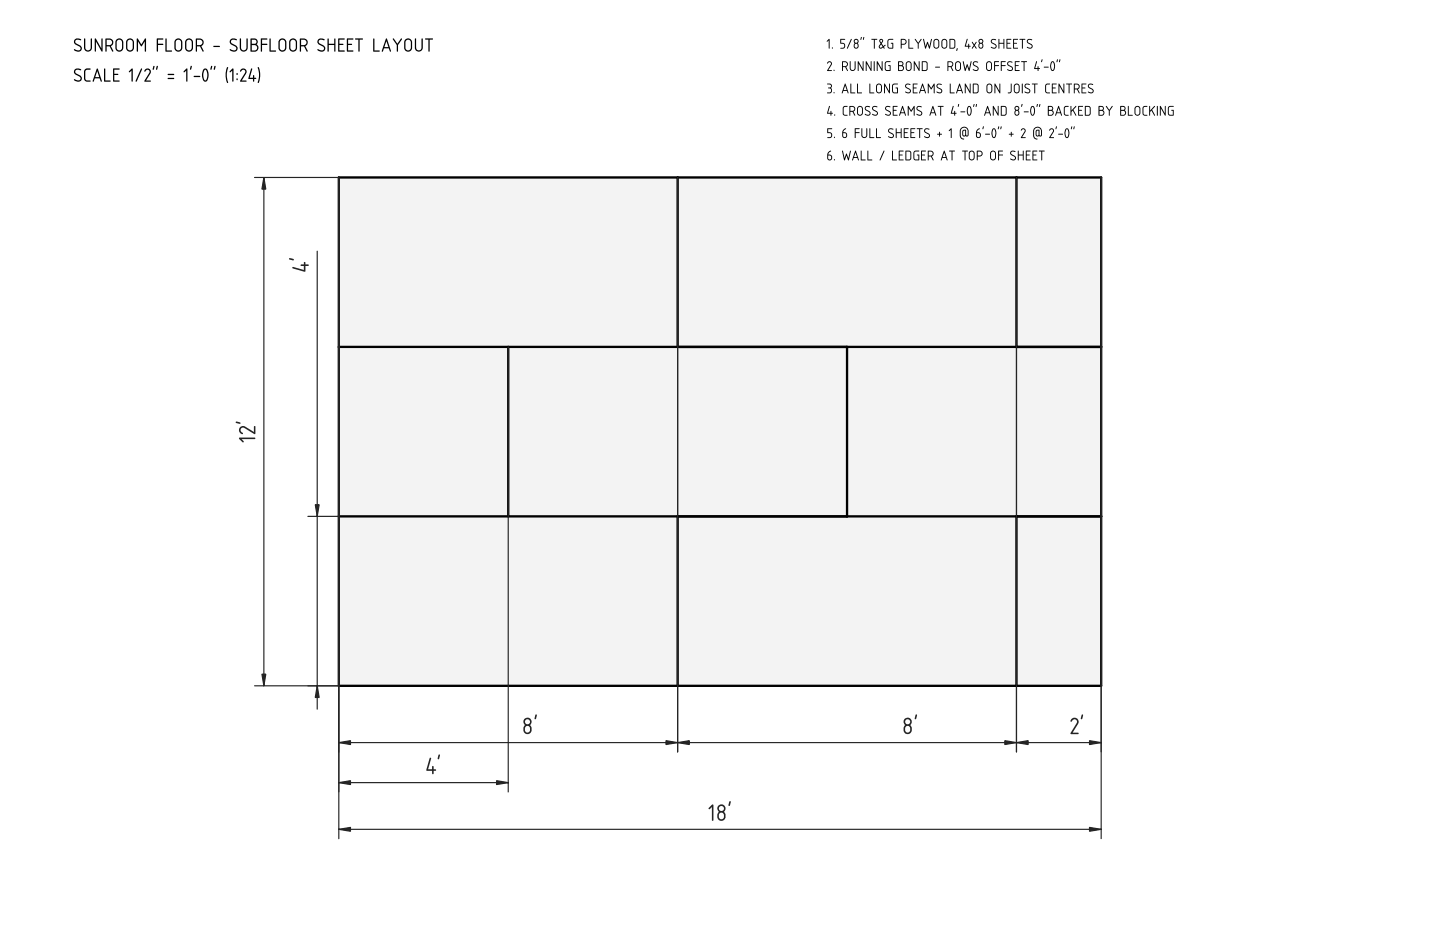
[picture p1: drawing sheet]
<svg xmlns="http://www.w3.org/2000/svg" width="432mm" height="279mm" viewBox="0 0 432 279" stroke-linecap="round" stroke-linejoin="round" font-family="sans-serif">
<g fill="#f1f3f5">
<path d="M101.6 53.2h228.6v152.4h-228.6z" fill-rule="evenodd"/>
<path d="M203.2 53.2h101.6v50.8h-101.6z" fill-rule="evenodd"/>
<path d="M203.2 154.8h101.6v50.8h-101.6z" fill-rule="evenodd"/>
<path d="M152.4 104h101.6v50.8h-101.6z" fill-rule="evenodd"/>
<path d="M101.6 53.2h101.6v50.8h-101.6z" fill-rule="evenodd"/>
<path d="M101.6 154.8h101.6v50.8h-101.6z" fill-rule="evenodd"/>
<path d="M254 104h76.2v50.8h-76.2z" fill-rule="evenodd"/>
<path d="M101.6 104h50.8v50.8h-50.8z" fill-rule="evenodd"/>
<path d="M304.8 53.2h25.4v50.8h-25.4z" fill-rule="evenodd"/>
<path d="M304.8 154.8h25.4v50.8h-25.4z" fill-rule="evenodd"/>
</g>
<path d="M101.6 53.2h228.6v152.4h-228.6zM203.2 53.2v50.8M304.8 53.2v50.8M101.6 104h228.6M152.4 104v50.8M254 104v50.8M101.6 154.8h228.6M203.2 154.8v50.8M304.8 154.8v50.8" fill="none" stroke="#000" stroke-width=".7"/>
<path d="M157.7 217.8l-.3 1.1a.76 .76 0 0 0 .8 .7 .76 .76 0 0 0 .7-.7 .86 .86 0 0 0-.1-1 .86 .86 0 0 0-1-.2zM157.4 216.4a.76 .76 0 0 0 1.5 0 .76 .76 0 0 0-1.5 0zM157.2 215.6a1.25 1.25 0 0 1 1.9-.1 1.25 1.25 0 0 1-.2 1.9 1.44 1.44 0 0 1 .4 1.9 1.44 1.44 0 0 1-1.9 .5 1.77 1.77 0 0 1 0-2.4l-.4-.8zM160.6 214.2l.4 .2-.5 1.2-.2-.2z" fill="#212529"/>
<path d="M101.6 53.2v172.2M203.2 53.2v172.2M101.6 222.6h101.6" fill="none" stroke="#212529" stroke-width=".35"/>
<g fill="#212529" stroke="#212529" stroke-width=".35">
<path d="M199.7 222l3.5 .6-3.5 .6z"/>
<path d="M101.6 222.6l3.5-.6v1.2z"/>
</g>
<path d="M271.7 217.8l-.3 1.1a.76 .76 0 0 0 .8 .7 .76 .76 0 0 0 .7-.7 .86 .86 0 0 0-.1-1 .86 .86 0 0 0-1-.2zM271.4 216.4a.76 .76 0 0 0 1.5 0 .76 .76 0 0 0-1.5 0zM271.2 215.6a1.25 1.25 0 0 1 1.9-.1 1.25 1.25 0 0 1-.2 1.9 1.44 1.44 0 0 1 .4 1.9 1.44 1.44 0 0 1-1.9 .5 1.77 1.77 0 0 1 0-2.4l-.4-.8zM274.6 214.2l.4 .2-.5 1.2-.2-.2z" fill="#212529"/>
<path d="M203.2 53.2v172.2M304.8 53.2v172.2M203.2 222.6h101.6" fill="none" stroke="#212529" stroke-width=".35"/>
<g fill="#212529" stroke="#212529" stroke-width=".35">
<path d="M301.3 222l3.5 .6-3.5 .6z"/>
<path d="M203.2 222.6l3.5-.6v1.2z"/>
</g>
<path d="M321.3 215.5a1.23 1.23 0 0 1 1.7-.1 1.23 1.23 0 0 1 .2 1.7l-1.6 2.5h1.6l.2 .4-2.3 .1-.1-.4 1.8-2.8a.8 .8 0 0 0-.4-1.3 .8 .8 0 0 0-1 .7l-.4-.2zM324.4 214.2l.4 .2-.5 1.2-.2-.2z" fill="#212529"/>
<path d="M304.8 53.2v172.2M330.2 53.2v172.2M304.8 222.6h25.4" fill="none" stroke="#212529" stroke-width=".35"/>
<g fill="#212529" stroke="#212529" stroke-width=".35">
<path d="M326.7 222l3.5 .6-3.5 .6z"/>
<path d="M304.8 222.6l3.5-.6v1.2z"/>
</g>
<path d="M128.9 227.2h.3l.1 .2-.9 3.2h1.2v-.9l.2-.1 .2 .2v.8h.7l.1 .3-.8 .2v.9l-.2 .1-.2-.3v-.7h-1.5l-.3-.2zM131.5 226.2l.4 .2-.4 1.2-.3-.2z" fill="#212529"/>
<path d="M101.6 53.2v184.2M152.4 104v133.4M101.6 234.6h50.8" fill="none" stroke="#212529" stroke-width=".35"/>
<g fill="#212529" stroke="#212529" stroke-width=".35">
<path d="M148.9 234l3.5 .6-3.5 .6z"/>
<path d="M101.6 234.6l3.5-.6v1.2z"/>
</g>
<path d="M213.5 241.3l.3-.1 .1 .2v4.4l-.2 .3-.2-.3v-3.9l-.7 .7-.3-.2zM215.8 243.8l-.2 1.1a.76 .76 0 0 0 .8 .7 .76 .76 0 0 0 .7-.7 .86 .86 0 0 0-.2-1 .86 .86 0 0 0-.9-.2zM215.6 242.4a.76 .76 0 0 0 1.5 0 .76 .76 0 0 0-1.5 0zM215.3 241.6a1.25 1.25 0 0 1 1.9-.1 1.25 1.25 0 0 1-.1 1.9 1.44 1.44 0 0 1 .4 1.9 1.44 1.44 0 0 1-2 .5 1.77 1.77 0 0 1 .1-2.4l-.5-.8zM218.7 240.2l.4 .2-.4 1.2-.3-.2z" fill="#212529"/>
<path d="M101.6 53.2v198.2M330.2 53.2v198.2M101.6 248.6h228.6" fill="none" stroke="#212529" stroke-width=".35"/>
<g fill="#212529" stroke="#212529" stroke-width=".35">
<path d="M326.7 248l3.5 .6-3.5 .6z"/>
<path d="M101.6 248.6l3.5-.6v1.2z"/>
</g>
<path d="M87.7 80.1l3.4 .8v-1.2h-.9v-.3l.9-.1v-.7l.3-.1 .2 .8h.9l.1 .2-.3 .2h-.7v1.5l-.2 .3-3.6-1zM86.7 77.4l1.2 .2 .2 .4-1.2-.2z" fill="#212529"/>
<path d="M95.1 75.3v137.3M92.3 154.8h9.3M92.3 205.6h9.3" fill="none" stroke="#212529" stroke-width=".35"/>
<g fill="#212529" stroke="#212529" stroke-width=".35">
<path d="M94.5 151.3h1.2l-.6 3.5z"/>
<path d="M95.1 205.6l.6 3.5h-1.2z"/>
</g>
<path d="M71.7 131.3l4.6-.1 .3 .2-.3 .2h-3.9l.7 .7-.2 .3-1.1-1zM71.9 128.2l.7-.5 .7 .1 2.8 1.7v-1.5l.3-.3 .2 .3v2l-.4 .1-2.8-1.7a.8 .8 0 0 0-1.3 .3 .8 .8 0 0 0 .7 1.1l.1 .1a.65 .65 0 0 1-.8 .2 .65 .65 0 0 1-.3-.7l-.1-.8zM70.7 126.4l1.2 .2 .2 .4-1.2-.2z" fill="#212529"/>
<path d="M76.3 53.2h25.3M79.1 53.2v152.4M76.3 205.6h25.3" fill="none" stroke="#212529" stroke-width=".35"/>
<g fill="#212529" stroke="#212529" stroke-width=".35">
<path d="M79.1 53.2l.6 3.5h-1.2z"/>
<path d="M78.5 202.1h1.2l-.6 3.5z"/>
</g>
<g fill="#000">
<path d="M22.4 11.8a1.52 1.52 0 0 1 1.9 .1l-.2 .2a.79 .79 0 0 0-1.1-.2 .79 .79 0 0 0-.3 1l.3 .2a2.05 2.05 0 0 1 1.5 1.1 1.2 1.2 0 0 1-.9 1.3 1.2 1.2 0 0 1-1.4-.7l.2-.1a.91 .91 0 0 0 1.1 .4 .91 .91 0 0 0 .6-.8l-1.8-1.3-.1-.5zM25.2 11.6l.4 .1v2.6a.81 .81 0 0 0 .8 .8 .81 .81 0 0 0 .8-.8v-2.6l.2-.2 .2 .2v2.5a1.2 1.2 0 0 1-1.2 1.3 1.2 1.2 0 0 1-1.2-1.2zM28.4 11.6h.4l1.6 3v-2.9l.3-.1v3.8l-.3-.1-1.6-2.9v2.9l-.4 .1zM32 11.9v1.6a1.03 1.03 0 0 0 1.2 0 1.03 1.03 0 0 0 .3-1.2l-.5-.4zM31.6 11.6l1.2-.1a1.18 1.18 0 0 1 1.2 1 1.18 1.18 0 0 1-.7 1.3l.6 1.6-.3-.1-.7-1.4h-.9v1.4l-.4 .1zM35.2 12.1l-.2 .6v1.7a.81 .81 0 0 0 .8 .7 .81 .81 0 0 0 .8-.8v-1.6a.81 .81 0 0 0-.5-.7 .81 .81 0 0 0-.9 .1zM34.9 11.9a1.19 1.19 0 0 1 1.3-.3 1.19 1.19 0 0 1 .8 1.1v1.6a1.19 1.19 0 0 1-1.2 1.2 1.19 1.19 0 0 1-1.2-1.1v-2.1zM38.4 12.1l-.2 .6v1.7a.81 .81 0 0 0 .8 .7 .81 .81 0 0 0 .8-.8v-1.6a.81 .81 0 0 0-.5-.7 .81 .81 0 0 0-.9 .1zM38.1 11.9a1.19 1.19 0 0 1 1.3-.3 1.19 1.19 0 0 1 .8 1.1v1.6a1.19 1.19 0 0 1-1.2 1.2 1.19 1.19 0 0 1-1.2-1.1v-2.1zM41 11.6h.4l1 1.7 1-1.7h.4v3.8l-.4-.2v-2.8l-1 1.5-1-1.5v2.9l-.4 .1zM47 11.6l1.8-.1 .2 .2-.2 .2h-1.4v1.2h1.4l.2 .2-.2 .2h-1.4v1.8l-.2 .2-.2-.2zM49.6 11.6l.4 .1v3.4h1.4l.1 .4-1.9-.1zM52.9 12.1l-.2 .6v1.7a.81 .81 0 0 0 .8 .7 .81 .81 0 0 0 .8-.8v-1.6a.81 .81 0 0 0-.5-.7 .81 .81 0 0 0-.9 .1zM52.6 11.9a1.19 1.19 0 0 1 1.3-.3 1.19 1.19 0 0 1 .8 1.1v1.6a1.19 1.19 0 0 1-1.2 1.2 1.19 1.19 0 0 1-1.2-1.1v-2.1zM56.1 12.1l-.2 .6v1.7a.81 .81 0 0 0 .8 .7 .81 .81 0 0 0 .8-.8v-1.6a.81 .81 0 0 0-.5-.7 .81 .81 0 0 0-.9 .1zM55.8 11.9a1.19 1.19 0 0 1 1.3-.3 1.19 1.19 0 0 1 .8 1.1v1.6a1.19 1.19 0 0 1-1.2 1.2 1.19 1.19 0 0 1-1.2-1.1v-2.1zM59.1 11.9v1.6a1.03 1.03 0 0 0 1.2 0 1.03 1.03 0 0 0 .3-1.2l-.5-.4zM58.7 11.6l1.2-.1a1.18 1.18 0 0 1 1.2 1 1.18 1.18 0 0 1-.7 1.3l.6 1.6-.3-.1-.7-1.4h-.9v1.4l-.4 .1zM64 13.8l1.8-.1 .1 .2-.2 .2h-1.5zM69.1 11.8a1.52 1.52 0 0 1 1.9 .1l-.2 .2a.79 .79 0 0 0-1.1-.2 .79 .79 0 0 0-.3 1l.3 .2a2.05 2.05 0 0 1 1.5 1.1 1.2 1.2 0 0 1-.9 1.3 1.2 1.2 0 0 1-1.4-.7l.2-.1a.91 .91 0 0 0 1.1 .4 .91 .91 0 0 0 .6-.8l-1.8-1.3-.1-.5zM71.9 11.6l.4 .1v2.6a.81 .81 0 0 0 .8 .8 .81 .81 0 0 0 .8-.8v-2.6l.2-.2 .2 .2v2.5a1.2 1.2 0 0 1-1.2 1.3 1.2 1.2 0 0 1-1.2-1.2zM75.2 11.5h1a1.01 1.01 0 0 1 1 .6 1.01 1.01 0 0 1-.3 1.2 1.2 1.2 0 0 1 .6 1.3 1.2 1.2 0 0 1-1.1 .9l-1.3-.1zM75.5 13.5v1.6h.8a.8 .8 0 0 0 .8-.8 .8 .8 0 0 0-.8-.8zM75.5 11.9v1.2h.8a.6 .6 0 0 0 .6-.6 .6 .6 0 0 0-.6-.6zM78.2 11.6l1.8-.1 .2 .2-.2 .2h-1.4v1.2h1.4l.2 .2-.2 .2h-1.4v1.8l-.2 .2-.2-.2zM80.8 11.6l.4 .1v3.4h1.4l.1 .4-1.9-.1zM84.1 12.1l-.2 .6v1.7a.81 .81 0 0 0 .8 .7 .81 .81 0 0 0 .8-.8v-1.6a.81 .81 0 0 0-.5-.7 .81 .81 0 0 0-.9 .1zM83.8 11.9a1.19 1.19 0 0 1 1.3-.3 1.19 1.19 0 0 1 .8 1.1v1.6a1.19 1.19 0 0 1-1.2 1.2 1.19 1.19 0 0 1-1.2-1.1v-2.1zM87.3 12.1l-.2 .6v1.7a.81 .81 0 0 0 .8 .7 .81 .81 0 0 0 .8-.8v-1.6a.81 .81 0 0 0-.5-.7 .81 .81 0 0 0-.9 .1zM87 11.9a1.19 1.19 0 0 1 1.3-.3 1.19 1.19 0 0 1 .8 1.1v1.6a1.19 1.19 0 0 1-1.2 1.2 1.19 1.19 0 0 1-1.2-1.1v-2.1zM90.3 11.9v1.6a1.03 1.03 0 0 0 1.2 0 1.03 1.03 0 0 0 .3-1.2l-.5-.4zM89.9 11.6l1.2-.1a1.18 1.18 0 0 1 1.2 1 1.18 1.18 0 0 1-.7 1.3l.6 1.6-.3-.1-.7-1.4h-.9v1.4l-.4 .1zM95.4 11.8a1.52 1.52 0 0 1 1.9 .1l-.2 .2a.79 .79 0 0 0-1.1-.2 .79 .79 0 0 0-.3 1l.3 .2a2.05 2.05 0 0 1 1.5 1.1 1.2 1.2 0 0 1-.9 1.3 1.2 1.2 0 0 1-1.4-.7l.2-.1a.91 .91 0 0 0 1.1 .4 .91 .91 0 0 0 .6-.8l-1.8-1.3-.1-.5zM98.2 11.6l.4 .1v1.4h1.6v-1.4l.3-.1v3.8l-.3-.1v-1.8h-1.6v1.8l-.4 .1zM101.5 11.6h1.8l-.1 .3h-1.4v1.2h1l.2 .2-1.2 .2v1.6h1.4l.1 .3h-1.9zM104.1 11.6h1.8l-.1 .3h-1.4v1.2h1l.2 .2-1.2 .2v1.6h1.4l.1 .3h-1.9zM106.5 11.6l2.1-.1 .2 .2-.1 .2h-.9v3.4l-.1 .2-.2-.2v-3.4l-1-.1zM111.9 11.6l.4 .1v3.4h1.4l.1 .4-1.9-.1zM115.8 11.6l.3 .1 1.1 3.5-.1 .3-.5-1h-1.5l-.3 1-.3-.2zM115.9 12.3l-.6 1.8h1.2zM117.8 11.6h.3l1.1 1.5 1-1.5h.3v.2a3.6 3.6 0 0 0-1.2 3.6h-.3a3.6 3.6 0 0 0-1.2-3.7zM121.8 12.1l-.2 .6v1.7a.81 .81 0 0 0 .8 .7 .81 .81 0 0 0 .8-.8v-1.6a.81 .81 0 0 0-.5-.7 .81 .81 0 0 0-.9 .1zM121.5 11.9a1.19 1.19 0 0 1 1.3-.3 1.19 1.19 0 0 1 .8 1.1v1.6a1.19 1.19 0 0 1-1.2 1.2 1.19 1.19 0 0 1-1.2-1.1v-2.1zM124.4 11.6l.4 .1v2.6a.81 .81 0 0 0 .8 .8 .81 .81 0 0 0 .8-.8v-2.6l.2-.2 .2 .2v2.5a1.2 1.2 0 0 1-1.2 1.3 1.2 1.2 0 0 1-1.2-1.2zM127.5 11.6l2.1-.1 .2 .2-.1 .2h-.9v3.4l-.1 .2-.2-.2v-3.4l-1-.1z"/>
<path d="M248.2 18.6a.74 .74 0 0 1 1-.1 .74 .74 0 0 1 .1 1l-.9 1.5h.9l.1 .3h-1.4l1.1-1.9a.51 .51 0 0 0-.3-.8 .51 .51 0 0 0-.7 .5l-.1-.2zM250 20.9h.2v.4l-.2-.1zM252.8 18.6v1.2a.74 .74 0 0 0 .9-.1 .74 .74 0 0 0 .1-.9zM252.5 18.4h.9a.88 .88 0 0 1 .8 .7 .88 .88 0 0 1-.5 .9l.5 1.3-.2-.1-.6-1.1h-.6v1l-.3 .2zM254.8 18.4l.3 .1v1.9a.6 .6 0 0 0 .6 .6 .6 .6 0 0 0 .6-.6l.1-2.1 .2 2.1a.89 .89 0 0 1-.9 .9 .89 .89 0 0 1-.9-.9zM257.2 18.4h.3l1.2 2.2v-2.1l.2-.1v2.8h-.2l-1.2-2.2v2.1l-.3 .1zM259.6 18.4h.3l1.2 2.2v-2.1l.2-.1v2.8h-.2l-1.2-2.2v2.1l-.3 .1zM262 18.4l.3 .1-.2 2.8zM262.9 18.4h.3l1.2 2.2v-2.1l.2-.1v2.8h-.2l-1.2-2.2v2.1l-.3 .1zM265.5 18.5l1.5-.1-.1 .2-1 .1-.3 .4v1.4l.2 .5h1v-1.2l-.5-.1 .7-.1v1.6l-1.2 .1-.4-.4-.1-1.9zM269.3 18.4h.8a.75 .75 0 0 1 .8 .4 .75 .75 0 0 1-.3 .9 .89 .89 0 0 1 .5 .9 .89 .89 0 0 1-.8 .7h-1zM269.6 19.8v1.2h.6a.59 .59 0 0 0 .6-.6 .59 .59 0 0 0-.6-.6zM269.6 18.6v.9h.6a.45 .45 0 0 0 .4-.4 .45 .45 0 0 0-.4-.5zM272.1 18.8l-.2 1.7a.6 .6 0 0 0 .6 .5 .6 .6 0 0 0 .6-.6v-1.2a.6 .6 0 0 0-.4-.5 .6 .6 0 0 0-.6 .1zM271.8 18.6a.88 .88 0 0 1 1-.2 .88 .88 0 0 1 .6 .8v1.2a.88 .88 0 0 1-.9 .9 .88 .88 0 0 1-.9-.8v-1.5zM274 18.4h.3l1.2 2.2v-2.1l.2-.1v2.8h-.2l-1.2-2.2v2.1l-.3 .1zM276.7 18.6v2.4h.9l.3-.5-.1-1.6-.2-.2zM276.4 18.4h1.2l.5 .5v1.9l-.4 .5h-1.3zM280.4 20l1.5 .1-1.4 .2zM284.4 18.6v1.2a.74 .74 0 0 0 .9-.1 .74 .74 0 0 0 .1-.9zM284.1 18.4h.9a.88 .88 0 0 1 .8 .7 .88 .88 0 0 1-.5 .9l.5 1.3-.2-.1-.6-1.1h-.6v1l-.3 .2zM286.9 18.8l-.2 1.7a.6 .6 0 0 0 .6 .5 .6 .6 0 0 0 .6-.6v-1.2a.6 .6 0 0 0-.4-.5 .6 .6 0 0 0-.6 .1zM286.6 18.6a.88 .88 0 0 1 1-.2 .88 .88 0 0 1 .6 .8v1.2a.88 .88 0 0 1-.9 .9 .88 .88 0 0 1-.9-.8v-1.5zM288.7 18.4l.3 .1 .5 2.1 .5-1.4 .6 1.4 .5-2.1 .2-.1-.6 2.9-.2-.1-.5-1.4-.4 1.4-.3 .1zM291.9 18.6a.94 .94 0 0 1 1.4 .1l-.2 .1a.59 .59 0 0 0-.8-.2 .59 .59 0 0 0-.2 .8l.9 .5a.83 .83 0 0 1 0 1.3 .83 .83 0 0 1-1.3-.4l.2-.1a.62 .62 0 0 0 .8 .4 .62 .62 0 0 0 .3-.9l-1.1-.6-.2-.5zM296.2 18.8l-.2 1.7a.6 .6 0 0 0 .6 .5 .6 .6 0 0 0 .6-.6v-1.2a.6 .6 0 0 0-.4-.5 .6 .6 0 0 0-.6 .1zM295.9 18.6a.88 .88 0 0 1 1-.2 .88 .88 0 0 1 .6 .8v1.2a.88 .88 0 0 1-.9 .9 .88 .88 0 0 1-.9-.8v-1.5zM298.1 18.4l1.5 .1-1.2 .1v.9l1.2 .2-1.2 .1-.2 1.5zM300.1 18.4l1.5 .1-1.2 .1v.9l1.2 .2-1.2 .1-.2 1.5zM302.2 18.6a.94 .94 0 0 1 1.4 .1l-.2 .1a.59 .59 0 0 0-.8-.2 .59 .59 0 0 0-.2 .8l.9 .5a.83 .83 0 0 1 0 1.3 .83 .83 0 0 1-1.3-.4l.2-.1a.62 .62 0 0 0 .8 .4 .62 .62 0 0 0 .3-.9l-1.1-.6-.2-.5zM304.3 18.4h1.4l-.1 .2h-1v.9l.9 .2-.9 .1v1.2h1l.1 .3h-1.4zM306.2 18.4l1.8 .1-.8 .1-.1 2.7-.2-2.7h-.7zM310.7 18.4l.3 .1-.6 1.9h.7l.2-.6 .1 .6 .5 .2-.5 .1-.1 .6-.2-.6-1-.1zM312.4 17.8l.2 .1-.3 .7zM313 20l1.5 .1-1.4 .2zM315.5 18.7l-.3 1.1a.98 .98 0 0 0 .6 1.2l.3-1.2a.95 .95 0 0 0-.6-1.1zM315.3 18.5a.77 .77 0 0 1 .9 .1 .77 .77 0 0 1 .2 .9v.3a1.17 1.17 0 0 1-.9 1.5l-.4-.5-.2-.8zM317.7 17.8l.3 .1-.3 .8-.2-.2zM317 17.8l.2 .1-.3 .8-.1-.2z"/>
<path d="M248.5 11.7l.3 .1-.2 2.8-.1-2.5-.4 .4-.2-.1zM249.5 14.2h.2v.4l-.2-.1zM252 11.7l1.4 .1-1.2 .1v.9a.92 .92 0 0 1 1.2 .7 .92 .92 0 0 1-.7 1.1l-.7-.1 .7-.2a.61 .61 0 0 0 .5-.6 .61 .61 0 0 0-.6-.6h-.6zM255.2 11.7l.2 .2-1.2 2.6-.2 .1zM256.2 13.7a.56 .56 0 0 0 1.1 0 .56 .56 0 0 0-1.1 0zM256.3 12.4a.46 .46 0 0 0 .9 0 .46 .46 0 0 0-.9 0zM256.3 11.8a.74 .74 0 0 1 1 .1 .74 .74 0 0 1-.1 1.1 .87 .87 0 0 1 .2 1.3 .87 .87 0 0 1-1.3 0 .87 .87 0 0 1 .2-1.3l-.3-.7zM258.9 11.1l.3 .1-.3 .8-.2-.2zM258.2 11.1l.2 .1-.3 .8-.1-.2zM261.3 11.7l1.8 .1-.8 .1-.1 2.7-.2-2.7h-.7zM264.2 13.3l-.4 .6 .1 .4 .7-.3zM264 12l.2 .8 .3-.4a.3 .3 0 0 0-.1-.4 .3 .3 0 0 0-.4 0zM263.9 11.8a.59 .59 0 0 1 .7 0 .59 .59 0 0 1 .2 .7l-.4 .5 .5 .8 .5-.4 .2 .2-.6 .4 .2 .6-.4-.4-.4 .3a.59 .59 0 0 1-.7-.1 .59 .59 0 0 1-.1-.8l.5-.6-.4-.6zM266.3 11.8l1.5-.1-.1 .2-1 .1-.3 .4v1.4l.2 .5h1v-1.2l-.5-.1 .7-.1v1.6l-1.2 .1-.4-.4-.1-1.9zM270.4 11.9v1.2h.6a.6 .6 0 0 0 .6-.6 .6 .6 0 0 0-.7-.6zM270.1 11.7h.9a.88 .88 0 0 1 .9 .8 .88 .88 0 0 1-.9 .9h-.6v1l-.3 .1zM272.4 11.7l.3 .1v2.5h1l.1 .3h-1.4zM274.3 11.7l1 1.1 .8-1.1 .3 .1a2.63 2.63 0 0 0-1 2.8h-.2a2.7 2.7 0 0 0-.9-2.8zM276.8 11.7l.3 .1 .5 2.1 .5-1.4 .6 1.4 .5-2.1 .2-.1-.6 2.9-.2-.1-.5-1.4-.4 1.4-.3 .1zM280.4 12.1l-.2 1.7a.6 .6 0 0 0 .6 .5 .6 .6 0 0 0 .6-.6v-1.2a.6 .6 0 0 0-.4-.5 .6 .6 0 0 0-.6 .1zM280.1 11.9a.88 .88 0 0 1 1-.2 .88 .88 0 0 1 .6 .8v1.2a.88 .88 0 0 1-.9 .9 .88 .88 0 0 1-.9-.8v-1.5zM282.8 12.1l-.2 1.7a.6 .6 0 0 0 .6 .5 .6 .6 0 0 0 .6-.6v-1.2a.6 .6 0 0 0-.4-.5 .6 .6 0 0 0-.6 .1zM282.5 11.9a.88 .88 0 0 1 1-.2 .88 .88 0 0 1 .6 .8v1.2a.88 .88 0 0 1-.9 .9 .88 .88 0 0 1-.9-.8v-1.5zM285 11.9v2.4h.9l.3-.5-.1-1.6-.2-.2zM284.7 11.7h1.2l.5 .5v1.9l-.4 .5h-1.3zM286.9 14.4l.3 .1-.3 .8zM289.9 11.7l.3 .1-.6 1.9h.7l.2-.6 .1 .6 .5 .2-.5 .1-.1 .6-.2-.6-1-.1zM291.4 12.6l.7 .7 .7-.7-.5 1 .5 1-.7-.8-.7 .8 .6-1zM293.6 13.7a.56 .56 0 0 0 1.1 0 .56 .56 0 0 0-1.1 0zM293.7 12.4a.46 .46 0 0 0 .9 0 .46 .46 0 0 0-.9 0zM293.7 11.8a.74 .74 0 0 1 1 .1 .74 .74 0 0 1-.1 1.1 .87 .87 0 0 1 .2 1.3 .87 .87 0 0 1-1.3 0 .87 .87 0 0 1 .2-1.3l-.3-.7zM297.3 11.9a.94 .94 0 0 1 1.4 .1l-.2 .1a.59 .59 0 0 0-.8-.2 .59 .59 0 0 0-.2 .8l.9 .5a.83 .83 0 0 1 0 1.3 .83 .83 0 0 1-1.3-.4l.2-.1a.62 .62 0 0 0 .8 .4 .62 .62 0 0 0 .3-.9l-1.1-.6-.2-.5zM299.4 11.7l.3 .1v1h1.2v-1l.2-.1v2.9l-.2-.2v-1.3h-1.2v1.3l-.3 .2zM301.8 11.7h1.4l-.1 .2h-1v.9l.9 .2-.9 .1v1.2h1l.1 .3h-1.4zM303.8 11.7h1.4l-.1 .2h-1v.9l.9 .2-.9 .1v1.2h1l.1 .3h-1.4zM305.7 11.7l1.8 .1-.8 .1-.1 2.7-.2-2.7h-.7zM308.1 11.9a.94 .94 0 0 1 1.4 .1l-.2 .1a.59 .59 0 0 0-.8-.2 .59 .59 0 0 0-.2 .8l.9 .5a.83 .83 0 0 1 0 1.3 .83 .83 0 0 1-1.3-.4l.2-.1a.62 .62 0 0 0 .8 .4 .62 .62 0 0 0 .3-.9l-1.1-.6-.2-.5z"/>
<path d="M22.4 20.8a1.52 1.52 0 0 1 1.9 .1l-.2 .2a.79 .79 0 0 0-1.1-.2 .79 .79 0 0 0-.3 1l.3 .2a2.05 2.05 0 0 1 1.5 1.1 1.2 1.2 0 0 1-.9 1.3 1.2 1.2 0 0 1-1.4-.7l.2-.1a.91 .91 0 0 0 1.1 .4 .91 .91 0 0 0 .6-.8l-1.8-1.3-.1-.5zM25.5 20.8a1.58 1.58 0 0 1 1.7-.1l-.2 .2-1.1 .1-.3 .5 .1 2.3 .4 .3 1 .1-.1 .3h-1.1l-.6-.5-.1-2.5zM29.1 20.6l.3 .1 1.1 3.5-.1 .3-.5-1h-1.5l-.3 1-.3-.2zM29.2 21.3l-.6 1.8h1.2zM31.2 20.6l.4 .1v3.4h1.4l.1 .4-1.9-.1zM34 20.6h1.8l-.1 .3h-1.4v1.2h1l.2 .2-1.2 .2v1.6h1.4l.1 .3h-1.9zM39.4 20.6l.4 .1v3.6l-.2 .2-.2-.2v-3.1l-.5 .5-.3-.2zM42.3 20.6h.3v.2l-1.6 3.5-.3 .2zM43.6 20.8a.99 .99 0 0 1 1.3-.1 .99 .99 0 0 1 .2 1.4l-1.3 2h1.3l.1 .4h-1.9l1.4-2.6a.69 .69 0 0 0-.3-1 .69 .69 0 0 0-.9 .6l-.2-.2zM47 19.8l.3 .1-.3 1-.2-.2zM46 19.8l.4 .1-.4 1-.2-.1zM50.3 23.4l1.7-.1 .2 .2-.1 .2h-1.6zM50.3 22.2l1.7-.1 .2 .2-.1 .2h-1.6zM55.8 20.6l.4 .1v3.6l-.2 .2-.2-.2v-3.1l-.5 .5-.3-.2zM57.2 19.8l.3 .1-.3 1-.2-.2zM58.1 22.8l1.8-.1 .1 .2-.2 .2h-1.5zM61.4 20.9a2.66 2.66 0 0 0 .2 3.2 2.42 2.42 0 0 0 0-3.2zM61.1 20.7a.91 .91 0 0 1 1 0 .91 .91 0 0 1 .4 .9l.1 1.1a1.46 1.46 0 0 1-1.3 1.8 3 3 0 0 1-.2-3.8zM64.3 19.8l.3 .1-.3 1-.2-.2zM63.3 19.8l.4 .1-.4 1-.2-.1zM68.1 20.1l.3 .1a7.9 7.9 0 0 0 0 4.7h-.2a5.7 5.7 0 0 1-.1-4.8zM69.6 20.6l.4 .1v3.6l-.2 .2-.2-.2v-3.1l-.5 .5-.3-.2zM70.9 23.6h.4l-.1 .4h-.3zM70.9 22h.4v.4h-.4zM72.3 20.8a.99 .99 0 0 1 1.3-.1 .99 .99 0 0 1 .2 1.4l-1.3 2h1.3l.1 .4h-1.9l1.4-2.6a.69 .69 0 0 0-.3-1 .69 .69 0 0 0-.9 .6l-.2-.2zM75.3 20.5l.3 .2-.7 2.6h1l.2-.8 .1 .8 .6 .2-.6 .2-.2 .8-.1-.8h-1.2l-.2-.2zM77.3 20.1h.1a5.2 5.2 0 0 1 .1 4.8l-.2-.1a7.9 7.9 0 0 0 0-4.7z"/>
<path d="M248.1 38.5l1.4 .1-1.2 .1v.9a.92 .92 0 0 1 1.2 .7 .92 .92 0 0 1-.7 1.1l-.7-.1 .7-.2a.61 .61 0 0 0 .5-.6 .61 .61 0 0 0-.6-.6h-.6zM250.1 41h.2v.4l-.2-.1zM252.9 38.9l.6-.4 .2 .2a.9 .9 0 0 0-.7 .9 .85 .85 0 0 1 1.1 .5 .85 .85 0 0 1-.4 1.1 .85 .85 0 0 1-1.1-.3v-.2a2.08 2.08 0 0 1 .3-1.8zM252.8 39.9v.8a.45 .45 0 0 0 .5 .4 .45 .45 0 0 0 .4-.4l-.1-.6zM256.3 38.5l1.5 .1-1.2 .1v.9l1.2 .2-1.2 .1-.2 1.5zM258.3 38.5l.3 .1v1.9a.6 .6 0 0 0 .6 .6 .6 .6 0 0 0 .6-.6l.1-2.1 .2 2.1a.89 .89 0 0 1-.9 .9 .89 .89 0 0 1-.9-.9zM260.7 38.5l.3 .1v2.5h1l.1 .3h-1.4zM262.7 38.5l.3 .1v2.5h1l.1 .3h-1.4zM266.5 38.7a.94 .94 0 0 1 1.4 .1l-.2 .1a.59 .59 0 0 0-.8-.2 .59 .59 0 0 0-.2 .8l.9 .5a.83 .83 0 0 1 0 1.3 .83 .83 0 0 1-1.3-.4l.2-.1a.62 .62 0 0 0 .8 .4 .62 .62 0 0 0 .3-.9l-1.1-.6-.2-.5zM268.6 38.5l.3 .1v1h1.2v-1l.2-.1v2.9l-.2-.2v-1.3h-1.2v1.3l-.3 .2zM271 38.5h1.4l-.1 .2h-1v.9l.9 .2-.9 .1v1.2h1l.1 .3h-1.4zM273 38.5h1.4l-.1 .2h-1v.9l.9 .2-.9 .1v1.2h1l.1 .3h-1.4zM274.9 38.5l1.8 .1-.8 .1-.1 2.7-.2-2.7h-.7zM277.3 38.7a.94 .94 0 0 1 1.4 .1l-.2 .1a.59 .59 0 0 0-.8-.2 .59 .59 0 0 0-.2 .8l.9 .5a.83 .83 0 0 1 0 1.3 .83 .83 0 0 1-1.3-.4l.2-.1a.62 .62 0 0 0 .8 .4 .62 .62 0 0 0 .3-.9l-1.1-.6-.2-.5zM281 40.1h.6l.1-.6 .2 .6 .6 .1-.6 .2-.2 .6-.1-.6-.6-.1zM285.1 38.5l.3 .1-.2 2.8-.1-2.5-.4 .4-.2-.1zM289 39.2a1.29 1.29 0 0 0 .1 1.5 1.29 1.29 0 0 0 .3-1.5zM288.1 38.5a1.38 1.38 0 0 1 1.7-.3 1.38 1.38 0 0 1 .6 1.6v.5a.51 .51 0 0 1-.2 .6 .51 .51 0 0 1-.6-.1 .59 .59 0 0 1-.7 .1 .59 .59 0 0 1-.4-.6v-.8a.68 .68 0 0 1 .5-.6 .68 .68 0 0 1 .7 .1v1.5l.2 .2 .2-.2 .1-1.2a1.04 1.04 0 0 0-1.1-1 1.04 1.04 0 0 0-1 1 2.14 2.14 0 0 0 .3 2l.7 .4a1.25 1.25 0 0 1-1.2-.5 1.25 1.25 0 0 1-.1-1.3zM293 38.9l.6-.4 .2 .2a.9 .9 0 0 0-.7 .9 .85 .85 0 0 1 1.1 .5 .85 .85 0 0 1-.4 1.1 .85 .85 0 0 1-1.1-.3v-.2a2.08 2.08 0 0 1 .3-1.8zM292.9 39.9v.8a.45 .45 0 0 0 .5 .4 .45 .45 0 0 0 .4-.4l-.1-.6zM294.8 37.9l.2 .1-.3 .7zM295.4 40.1l1.5 .1-1.4 .2zM297.9 38.8l-.3 1.1a.98 .98 0 0 0 .6 1.2l.3-1.2a.95 .95 0 0 0-.6-1.1zM297.7 38.6a.77 .77 0 0 1 .9 .1 .77 .77 0 0 1 .2 .9v.3a1.17 1.17 0 0 1-.9 1.5l-.4-.5-.2-.8zM300.1 37.9l.3 .1-.3 .8-.2-.2zM299.4 37.9l.2 .1-.3 .8-.1-.2zM302.5 40.1h.6l.1-.6 .2 .6 .6 .1-.6 .2-.2 .6-.1-.6-.6-.1zM306.3 38.7a.74 .74 0 0 1 1-.1 .74 .74 0 0 1 .1 1l-.9 1.5h.9l.1 .3h-1.4l1.1-1.9a.51 .51 0 0 0-.3-.8 .51 .51 0 0 0-.7 .5l-.1-.2zM311 39.2a1.29 1.29 0 0 0 .1 1.5 1.29 1.29 0 0 0 .3-1.5zM310.1 38.5a1.38 1.38 0 0 1 1.7-.3 1.38 1.38 0 0 1 .6 1.6v.5a.51 .51 0 0 1-.2 .6 .51 .51 0 0 1-.6-.1 .59 .59 0 0 1-.7 .1 .59 .59 0 0 1-.4-.6v-.8a.68 .68 0 0 1 .5-.6 .68 .68 0 0 1 .7 .1v1.5l.2 .2 .2-.2 .1-1.2a1.04 1.04 0 0 0-1.1-1 1.04 1.04 0 0 0-1 1 2.14 2.14 0 0 0 .3 2l.7 .4a1.25 1.25 0 0 1-1.2-.5 1.25 1.25 0 0 1-.1-1.3zM314.8 38.7a.74 .74 0 0 1 1-.1 .74 .74 0 0 1 .1 1l-.9 1.5h.9l.1 .3h-1.4l1.1-1.9a.51 .51 0 0 0-.3-.8 .51 .51 0 0 0-.7 .5l-.1-.2zM316.7 37.9l.2 .1-.3 .7zM317.3 40.1l1.5 .1-1.4 .2zM319.8 38.8l-.3 1.1a.98 .98 0 0 0 .6 1.2l.3-1.2a.95 .95 0 0 0-.6-1.1zM319.6 38.6a.77 .77 0 0 1 .9 .1 .77 .77 0 0 1 .2 .9v.3a1.17 1.17 0 0 1-.9 1.5l-.4-.5-.2-.8zM322 37.9l.3 .1-.3 .8-.2-.2zM321.3 37.9l.2 .1-.3 .8-.1-.2z"/>
<path d="M248 25.1l.2-.1a.83 .83 0 0 1 1.1 .3 .83 .83 0 0 1-.1 1.1 .94 .94 0 0 1 .1 1.3 .94 .94 0 0 1-1.3 .1v-.1a.77 .77 0 0 0 1-.1 .77 .77 0 0 0 .1-.9l-.8-.3a.67 .67 0 0 0 .8-.9l-1.1-.2zM250 27.6h.2v.4l-.2-.1zM253.4 25.1l.2 .1 .8 2.6-.1 .2-.3-.7h-1.1l-.3 .7-.2-.1zM253.4 25.6l-.4 1.4h.9zM255 25.1l.3 .1v2.5h1l.1 .3h-1.4zM257 25.1l.3 .1v2.5h1l.1 .3h-1.4zM260.7 25.1l.3 .1v2.5h1l.1 .3h-1.4zM263.2 25.5l-.2 1.7a.6 .6 0 0 0 .6 .5 .6 .6 0 0 0 .6-.6v-1.2a.6 .6 0 0 0-.4-.5 .6 .6 0 0 0-.6 .1zM262.9 25.3a.88 .88 0 0 1 1-.2 .88 .88 0 0 1 .6 .8v1.2a.88 .88 0 0 1-.9 .9 .88 .88 0 0 1-.9-.8v-1.5zM265.1 25.1h.3l1.2 2.2v-2.1l.2-.1v2.8h-.2l-1.2-2.2v2.1l-.3 .1zM267.7 25.2l1.5-.1-.1 .2-1 .1-.3 .4v1.4l.2 .5h1v-1.2l-.5-.1 .7-.1v1.6l-1.2 .1-.4-.4-.1-1.9zM271.6 25.3a.94 .94 0 0 1 1.4 .1l-.2 .1a.59 .59 0 0 0-.8-.2 .59 .59 0 0 0-.2 .8l.9 .5a.83 .83 0 0 1 0 1.3 .83 .83 0 0 1-1.3-.4l.2-.1a.62 .62 0 0 0 .8 .4 .62 .62 0 0 0 .3-.9l-1.1-.6-.2-.5zM273.7 25.1h1.4l-.1 .2h-1v.9l.9 .2-.9 .1v1.2h1l.1 .3h-1.4zM276.6 25.1l.2 .1 .8 2.6-.1 .2-.3-.7h-1.1l-.3 .7-.2-.1zM276.6 25.6l-.4 1.4h.9zM278.2 25.1h.3l.7 1.3 .8-1.3h.2v2.9l-.2-.2v-2.1l-.8 1.1-.7-1.1v2.1l-.3 .2zM281 25.3a.94 .94 0 0 1 1.4 .1l-.2 .1a.59 .59 0 0 0-.8-.2 .59 .59 0 0 0-.2 .8l.9 .5a.83 .83 0 0 1 0 1.3 .83 .83 0 0 1-1.3-.4l.2-.1a.62 .62 0 0 0 .8 .4 .62 .62 0 0 0 .3-.9l-1.1-.6-.2-.5zM284.8 25.1l.3 .1v2.5h1l.1 .3h-1.4zM287.7 25.1l.2 .1 .8 2.6-.1 .2-.3-.7h-1.1l-.3 .7-.2-.1zM287.7 25.6l-.4 1.4h.9zM289.3 25.1h.3l1.2 2.2v-2.1l.2-.1v2.8h-.2l-1.2-2.2v2.1l-.3 .1zM292 25.3v2.4h.9l.3-.4-.1-1.7-.2-.2zM291.7 25.1h1.2l.5 .5v1.9l-.4 .5h-1.3zM296.3 25.5l-.2 1.7a.6 .6 0 0 0 .6 .5 .6 .6 0 0 0 .6-.6v-1.2a.6 .6 0 0 0-.4-.5 .6 .6 0 0 0-.6 .1zM296 25.3a.88 .88 0 0 1 1-.2 .88 .88 0 0 1 .6 .8v1.2a.88 .88 0 0 1-.9 .9 .88 .88 0 0 1-.9-.8v-1.5zM298.2 25.1h.3l1.2 2.2v-2.1l.2-.1v2.8h-.2l-1.2-2.2v2.1l-.3 .1zM303.1 25.1l.3 .1v2.1a.73 .73 0 0 1-.4 .6 .73 .73 0 0 1-.8 0l.9-.5zM304.5 25.5l-.2 1.7a.6 .6 0 0 0 .6 .5 .6 .6 0 0 0 .6-.6v-1.2a.6 .6 0 0 0-.4-.5 .6 .6 0 0 0-.6 .1zM304.2 25.3a.88 .88 0 0 1 1-.2 .88 .88 0 0 1 .6 .8v1.2a.88 .88 0 0 1-.9 .9 .88 .88 0 0 1-.9-.8v-1.5zM306.4 25.1l.3 .1-.2 2.8zM307.4 25.3a.94 .94 0 0 1 1.4 .1l-.2 .1a.59 .59 0 0 0-.8-.2 .59 .59 0 0 0-.2 .8l.9 .5a.83 .83 0 0 1 0 1.3 .83 .83 0 0 1-1.3-.4l.2-.1a.62 .62 0 0 0 .8 .4 .62 .62 0 0 0 .3-.9l-1.1-.6-.2-.5zM309.4 25.1l1.8 .1-.8 .1-.1 2.7-.2-2.7h-.7zM313.6 25.2l1.2-.1v.2l-.8 .1-.3 .2v1.7l.2 .4h.8l.1 .3h-.9l-.4-.4-.1-1.9zM315.4 25.1h1.4l-.1 .2h-1v.9l.9 .2-.9 .1v1.2h1l.1 .3h-1.4zM317.4 25.1h.3l1.2 2.2v-2.1l.2-.1v2.8h-.2l-1.2-2.2v2.1l-.3 .1zM319.7 25.1l1.8 .1-.8 .1-.1 2.7-.2-2.7h-.7zM322.3 25.3v1.2a.74 .74 0 0 0 .9-.1 .74 .74 0 0 0 .1-.9zM322 25.1h.9a.88 .88 0 0 1 .8 .7 .88 .88 0 0 1-.5 .9l.5 1.3-.2-.1-.6-1.1h-.6v1l-.3 .2zM324.3 25.1h1.4l-.1 .2h-1v.9l.9 .2-.9 .1v1.2h1l.1 .3h-1.4zM326.4 25.3a.94 .94 0 0 1 1.4 .1l-.2 .1a.59 .59 0 0 0-.8-.2 .59 .59 0 0 0-.2 .8l.9 .5a.83 .83 0 0 1 0 1.3 .83 .83 0 0 1-1.3-.4l.2-.1a.62 .62 0 0 0 .8 .4 .62 .62 0 0 0 .3-.9l-1.1-.6-.2-.5z"/>
<path d="M248.6 31.8l.3 .1-.6 1.9h.7l.2-.6 .1 .6 .5 .2-.5 .1-.1 .6-.2-.6-1-.1zM250.2 34.3h.2v.4l-.2-.1zM252.9 31.9l1.2-.1v.2l-.8 .1-.3 .2v1.7l.2 .4h.8l.1 .3h-.9l-.4-.4-.1-1.9zM255 32v1.2a.74 .74 0 0 0 .9-.1 .74 .74 0 0 0 .1-.9zM254.7 31.8h.9a.88 .88 0 0 1 .8 .7 .88 .88 0 0 1-.5 .9l.5 1.3-.2-.1-.6-1.1h-.6v1l-.3 .2zM257.5 32.2l-.2 1.7a.6 .6 0 0 0 .6 .5 .6 .6 0 0 0 .6-.6v-1.2a.6 .6 0 0 0-.4-.5 .6 .6 0 0 0-.6 .1zM257.2 32a.88 .88 0 0 1 1-.2 .88 .88 0 0 1 .6 .8v1.2a.88 .88 0 0 1-.9 .9 .88 .88 0 0 1-.9-.8v-1.5zM259.5 32a.94 .94 0 0 1 1.4 .1l-.2 .1a.59 .59 0 0 0-.8-.2 .59 .59 0 0 0-.2 .8l.9 .5a.83 .83 0 0 1 0 1.3 .83 .83 0 0 1-1.3-.4l.2-.1a.62 .62 0 0 0 .8 .4 .62 .62 0 0 0 .3-.9l-1.1-.6-.2-.5zM261.7 32a.94 .94 0 0 1 1.4 .1l-.2 .1a.59 .59 0 0 0-.8-.2 .59 .59 0 0 0-.2 .8l.9 .5a.83 .83 0 0 1 0 1.3 .83 .83 0 0 1-1.3-.4l.2-.1a.62 .62 0 0 0 .8 .4 .62 .62 0 0 0 .3-.9l-1.1-.6-.2-.5zM265.6 32a.94 .94 0 0 1 1.4 .1l-.2 .1a.59 .59 0 0 0-.8-.2 .59 .59 0 0 0-.2 .8l.9 .5a.83 .83 0 0 1 0 1.3 .83 .83 0 0 1-1.3-.4l.2-.1a.62 .62 0 0 0 .8 .4 .62 .62 0 0 0 .3-.9l-1.1-.6-.2-.5zM267.7 31.8h1.4l-.1 .2h-1v.9l.9 .2-.9 .1v1.2h1l.1 .3h-1.4zM270.6 31.8l.2 .1 .8 2.6-.1 .2-.3-.7h-1.1l-.3 .7-.2-.1zM270.6 32.3l-.4 1.4h.9zM272.2 31.8h.3l.7 1.3 .8-1.3h.2v2.9l-.2-.2v-2.1l-.8 1.1-.7-1.1v2.1l-.3 .2zM275 32a.94 .94 0 0 1 1.4 .1l-.2 .1a.59 .59 0 0 0-.8-.2 .59 .59 0 0 0-.2 .8l.9 .5a.83 .83 0 0 1 0 1.3 .83 .83 0 0 1-1.3-.4l.2-.1a.62 .62 0 0 0 .8 .4 .62 .62 0 0 0 .3-.9l-1.1-.6-.2-.5zM279.7 31.8l.2 .1 .8 2.6-.1 .2-.3-.7h-1.1l-.3 .7-.2-.1zM279.7 32.3l-.4 1.4h.9zM281.2 31.8l1.8 .1-.8 .1-.1 2.7-.2-2.7h-.7zM285.7 31.8l.3 .1-.6 1.9h.7l.2-.6 .1 .6 .5 .2-.5 .1-.1 .6-.2-.6-1-.1zM287.4 31.2l.2 .1-.3 .7zM288 33.4l1.5 .1-1.4 .2zM290.5 32.1l-.3 1.1a.98 .98 0 0 0 .6 1.2l.3-1.2a.95 .95 0 0 0-.6-1.1zM290.3 31.9a.77 .77 0 0 1 .9 .1 .77 .77 0 0 1 .2 .9v.3a1.17 1.17 0 0 1-.9 1.5l-.4-.5-.2-.8zM292.7 31.2l.3 .1-.3 .8-.2-.2zM292 31.2l.2 .1-.3 .8-.1-.2zM296.1 31.8l.2 .1 .8 2.6-.1 .2-.3-.7h-1.1l-.3 .7-.2-.1zM296.1 32.3l-.4 1.4h.9zM297.7 31.8h.3l1.2 2.2v-2.1l.2-.1v2.8h-.2l-1.2-2.2v2.1l-.3 .1zM300.4 32v2.4h.9l.3-.5-.1-1.6-.2-.2zM300.1 31.8h1.2l.5 .5v1.9l-.4 .5h-1.3zM304.4 33.8a.56 .56 0 0 0 1.1 0 .56 .56 0 0 0-1.1 0zM304.5 32.5a.46 .46 0 0 0 .9 0 .46 .46 0 0 0-.9 0zM304.5 31.9a.74 .74 0 0 1 1 .1 .74 .74 0 0 1-.1 1.1 .87 .87 0 0 1 .2 1.3 .87 .87 0 0 1-1.3 0 .87 .87 0 0 1 .2-1.3l-.3-.7zM306.4 31.2l.2 .1-.3 .7zM307 33.4l1.5 .1-1.4 .2zM309.5 32.1l-.3 1.1a.98 .98 0 0 0 .6 1.2l.3-1.2a.95 .95 0 0 0-.6-1.1zM309.3 31.9a.77 .77 0 0 1 .9 .1 .77 .77 0 0 1 .2 .9v.3a1.17 1.17 0 0 1-.9 1.5l-.4-.5-.2-.8zM311.7 31.2l.3 .1-.3 .8-.2-.2zM311 31.2l.2 .1-.3 .8-.1-.2zM314.2 31.8h.8a.75 .75 0 0 1 .8 .4 .75 .75 0 0 1-.3 .9 .89 .89 0 0 1 .5 .9 .89 .89 0 0 1-.8 .7h-1zM314.5 33.2v1.2h.6a.59 .59 0 0 0 .6-.6 .59 .59 0 0 0-.6-.6zM314.5 32v.9h.6a.45 .45 0 0 0 .4-.4 .45 .45 0 0 0-.4-.5zM317.4 31.8l.2 .1 .8 2.6-.1 .2-.3-.7h-1.1l-.3 .7-.2-.1zM317.4 32.3l-.4 1.4h.9zM319.2 31.9l1.2-.1v.2l-.8 .1-.3 .2v1.7l.2 .4h.8l.1 .3h-.9l-.4-.4-.1-1.9zM321 31.8l.3 .1v1.2l1.2-1.3h.2l-.8 1.1 .9 1.6-.1 .2-1-1.6-.4 .5-.1 1h-.2zM323.3 31.8h1.4l-.1 .2h-1v.9l.9 .2-.9 .1v1.2h1l.1 .3h-1.4zM325.6 32v2.4h.9l.3-.5-.1-1.6-.2-.2zM325.3 31.8h1.2l.5 .5v1.9l-.4 .5h-1.3zM329.4 31.8h.8a.75 .75 0 0 1 .8 .4 .75 .75 0 0 1-.3 .9 .89 .89 0 0 1 .5 .9 .89 .89 0 0 1-.8 .7h-1zM329.7 33.2v1.2h.6a.59 .59 0 0 0 .6-.6 .59 .59 0 0 0-.6-.6zM329.7 32v.9h.6a.45 .45 0 0 0 .4-.4 .45 .45 0 0 0-.4-.5zM331.6 31.8l1 1.1 .8-1.1 .3 .1a2.63 2.63 0 0 0-1 2.8h-.2a2.7 2.7 0 0 0-.9-2.8zM335.9 31.8h.8a.75 .75 0 0 1 .8 .4 .75 .75 0 0 1-.3 .9 .89 .89 0 0 1 .5 .9 .89 .89 0 0 1-.8 .7h-1zM336.2 33.2v1.2h.6a.59 .59 0 0 0 .6-.6 .59 .59 0 0 0-.6-.6zM336.2 32v.9h.6a.45 .45 0 0 0 .4-.4 .45 .45 0 0 0-.4-.5zM338.2 31.8l.3 .1v2.5h1l.1 .3h-1.4zM340.7 32.2l-.2 1.7a.6 .6 0 0 0 .6 .5 .6 .6 0 0 0 .6-.6v-1.2a.6 .6 0 0 0-.4-.5 .6 .6 0 0 0-.6 .1zM340.4 32a.88 .88 0 0 1 1-.2 .88 .88 0 0 1 .6 .8v1.2a.88 .88 0 0 1-.9 .9 .88 .88 0 0 1-.9-.8v-1.5zM342.8 31.9l1.2-.1v.2l-.8 .1-.3 .2v1.7l.2 .4h.8l.1 .3h-.9l-.4-.4-.1-1.9zM344.6 31.8l.3 .1v1.2l1.2-1.3h.2l-.8 1.1 .9 1.6-.1 .2-1-1.6-.4 .5-.1 1h-.2zM346.9 31.8l.3 .1-.2 2.8zM347.8 31.8h.3l1.2 2.2v-2.1l.2-.1v2.8h-.2l-1.2-2.2v2.1l-.3 .1zM350.4 31.9l1.5-.1-.1 .2-1 .1-.3 .4v1.4l.2 .5h1v-1.2l-.5-.1 .7-.1v1.6l-1.2 .1-.4-.4-.1-1.9z"/>
<path d="M248.4 45.6l.6-.4 .2 .2a.9 .9 0 0 0-.7 .9 .85 .85 0 0 1 1.1 .5 .85 .85 0 0 1-.4 1.1 .85 .85 0 0 1-1.1-.3v-.2a2.08 2.08 0 0 1 .3-1.8zM248.3 46.6v.8a.45 .45 0 0 0 .5 .4 .45 .45 0 0 0 .4-.4l-.1-.6zM250.1 47.7h.2v.4l-.2-.1zM252.5 45.2l.3 .1 .5 2.1 .5-1.4 .6 1.4 .5-2.1 .2-.1-.6 2.9-.2-.1-.5-1.4-.4 1.4-.3 .1zM256.5 45.2l.2 .1 .8 2.6-.1 .2-.3-.7h-1.1l-.3 .7-.2-.1zM256.5 45.7l-.4 1.4h.9zM258.1 45.2l.3 .1v2.5h1l.1 .3h-1.4zM260.1 45.2l.3 .1v2.5h1l.1 .3h-1.4zM265 45.2l.2 .2-1.2 2.6-.2 .1zM267.5 45.2l.3 .1v2.5h1l.1 .3h-1.4zM269.5 45.2h1.4l-.1 .2h-1v.9l.9 .2-.9 .1v1.2h1l.1 .3h-1.4zM271.8 45.4v2.4h.9l.3-.5-.1-1.6-.2-.2zM271.5 45.2h1.2l.5 .5v1.9l-.4 .5h-1.3zM274.1 45.3l1.5-.1-.1 .2-1 .1-.3 .4v1.4l.2 .5h1v-1.2l-.5-.1 .7-.1v1.6l-1.2 .1-.4-.4-.1-1.9zM276.2 45.2h1.4l-.1 .2h-1v.9l.9 .2-.9 .1v1.2h1l.1 .3h-1.4zM278.5 45.4v1.2a.74 .74 0 0 0 .9-.1 .74 .74 0 0 0 .1-.9zM278.2 45.2h.9a.88 .88 0 0 1 .8 .7 .88 .88 0 0 1-.5 .9l.5 1.3-.2-.1-.6-1.1h-.6v1l-.3 .2zM283.1 45.2l.2 .1 .8 2.6-.1 .2-.3-.7h-1.1l-.3 .7-.2-.1zM283.1 45.7l-.4 1.4h.9zM284.6 45.2l1.8 .1-.8 .1-.1 2.7-.2-2.7h-.7zM288.5 45.2l1.8 .1-.8 .1-.1 2.7-.2-2.7h-.7zM291 45.6l-.2 1.7a.6 .6 0 0 0 .6 .5 .6 .6 0 0 0 .6-.6v-1.2a.6 .6 0 0 0-.4-.5 .6 .6 0 0 0-.6 .1zM290.7 45.4a.88 .88 0 0 1 1-.2 .88 .88 0 0 1 .6 .8v1.2a.88 .88 0 0 1-.9 .9 .88 .88 0 0 1-.9-.8v-1.5zM293.2 45.4v1.2h.6a.6 .6 0 0 0 .6-.6 .6 .6 0 0 0-.7-.6zM292.9 45.2h.9a.88 .88 0 0 1 .9 .8 .88 .88 0 0 1-.9 .9h-.6v1l-.3 .1zM297.4 45.6l-.2 1.7a.6 .6 0 0 0 .6 .5 .6 .6 0 0 0 .6-.6v-1.2a.6 .6 0 0 0-.4-.5 .6 .6 0 0 0-.6 .1zM297.1 45.4a.88 .88 0 0 1 1-.2 .88 .88 0 0 1 .6 .8v1.2a.88 .88 0 0 1-.9 .9 .88 .88 0 0 1-.9-.8v-1.5zM299.3 45.2l1.5 .1-1.2 .1v.9l1.2 .2-1.2 .1-.2 1.5zM303.1 45.4a.94 .94 0 0 1 1.4 .1l-.2 .1a.59 .59 0 0 0-.8-.2 .59 .59 0 0 0-.2 .8l.9 .5a.83 .83 0 0 1 0 1.3 .83 .83 0 0 1-1.3-.4l.2-.1a.62 .62 0 0 0 .8 .4 .62 .62 0 0 0 .3-.9l-1.1-.6-.2-.5zM305.2 45.2l.3 .1v1h1.2v-1l.2-.1v2.9l-.2-.2v-1.3h-1.2v1.3l-.3 .2zM307.6 45.2h1.4l-.1 .2h-1v.9l.9 .2-.9 .1v1.2h1l.1 .3h-1.4zM309.6 45.2h1.4l-.1 .2h-1v.9l.9 .2-.9 .1v1.2h1l.1 .3h-1.4zM311.5 45.2l1.8 .1-.8 .1-.1 2.7-.2-2.7h-.7z"/>
</g>
</svg>
